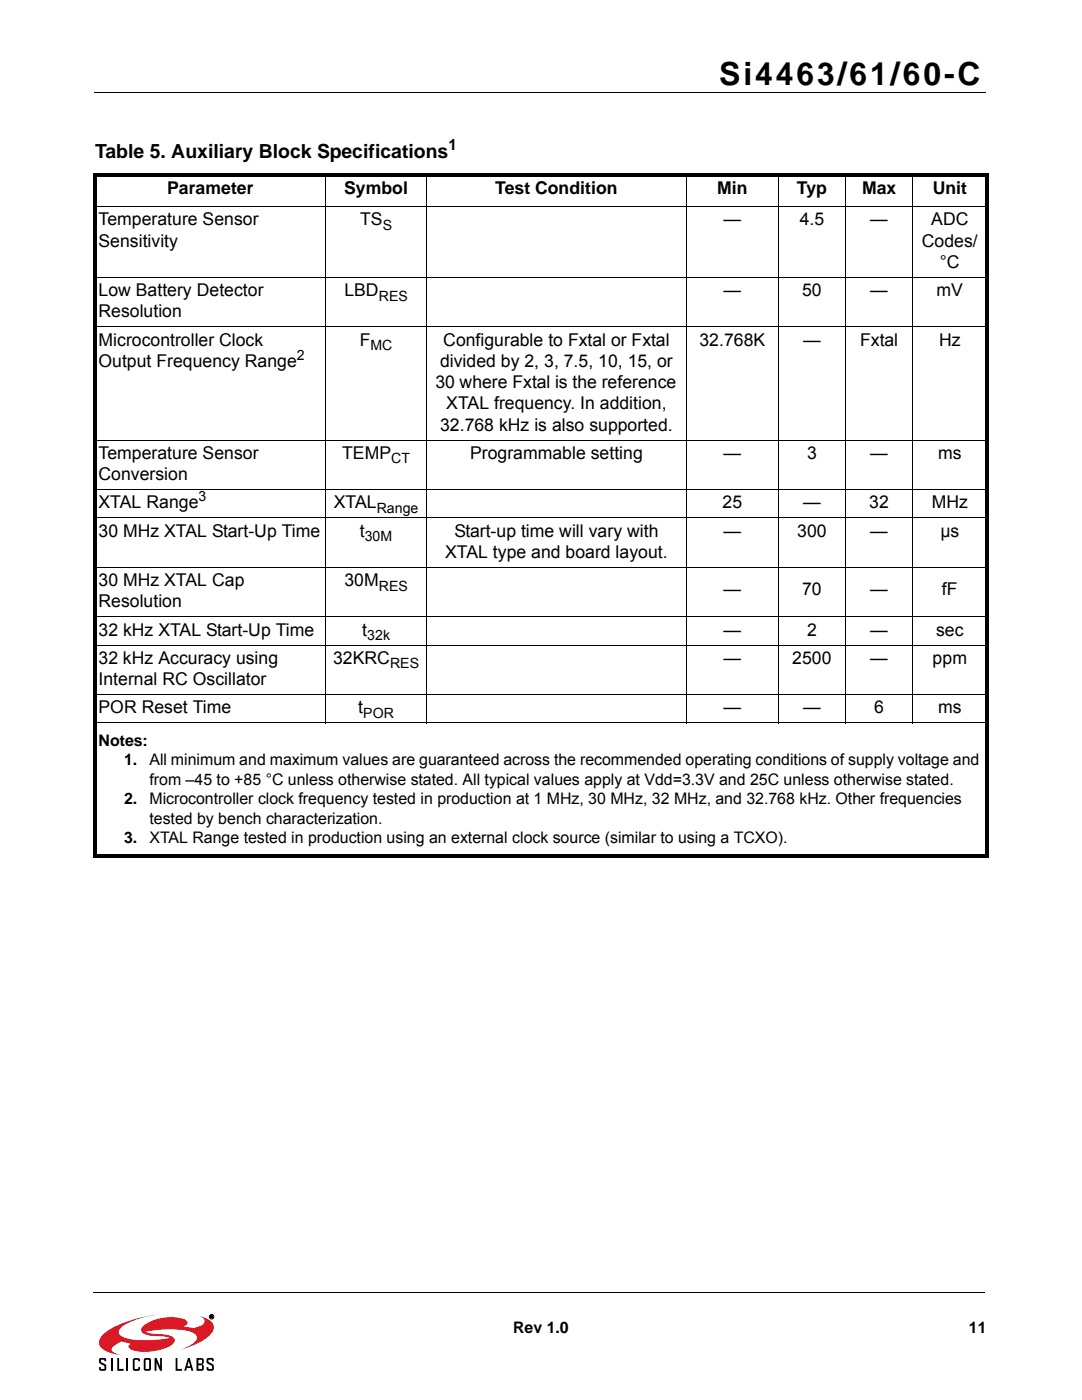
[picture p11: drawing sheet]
<svg xmlns="http://www.w3.org/2000/svg" width="216mm" height="279mm" viewBox="0 0 216 279" stroke-linecap="round" stroke-linejoin="round" font-family="sans-serif">
<defs><g id="words">
<text font-size="6.3" x="143.5" y="16.9">Si4463/61/60-C</text>
<text font-size="3.9" x="19" y="31.5">Table 5. Auxiliary Block Specifications</text>
<g font-size="3.5">
<text x="33.4" y="38.7">Parameter</text>
<text x="68.7" y="38.7">Symbol</text>
<text x="98.8" y="38.7">Test Condition</text>
<text x="143.1" y="38.7">Min</text>
<text x="159" y="38.7">Typ</text>
<text x="172" y="38.7">Max</text>
<text x="186.1" y="38.7">Unit</text>
<text x="19.7" y="45">Temperature Sensor</text>
<text x="71.9" y="45">TS</text>
<text x="144.4" y="45">—</text>
<text x="159.6" y="45">4.5</text>
<text x="173.7" y="45">—</text>
<text x="185.8" y="45">ADC</text>
<text x="19.7" y="49.2">Sensitivity</text>
<text x="183.9" y="49.2">Codes/</text>
<text x="187.6" y="53.5">°C</text>
<text x="19.7" y="59.1">Low Battery Detector</text>
<text x="68.7" y="59.1">LBD</text>
<text x="144.4" y="59.1">—</text>
<text x="160.1" y="59.1">50</text>
<text x="173.7" y="59.1">—</text>
<text x="186.9" y="59.1">mV</text>
<text x="19.7" y="63.4">Resolution</text>
<text x="19.7" y="69">Microcontroller Clock</text>
<text x="71.8" y="69">F</text>
<text x="88.5" y="69">Configurable to Fxtal or Fxtal</text>
<text x="139.6" y="69">32.768K</text>
<text x="160.3" y="69">—</text>
<text x="171.6" y="69">Fxtal</text>
<text x="187.4" y="69">Hz</text>
<text x="19.7" y="73.2">Output Frequency Range</text>
<text x="86.9" y="77.5">30 where Fxtal is the reference</text>
<text x="87.8" y="73.2">divided by 2, 3, 7.5, 10, 15, or</text>
<text x="89" y="81.7">XTAL frequency. In addition,</text>
<text x="87.8" y="85.9">32.768 kHz is also supported.</text>
<text x="19.7" y="91.6">Temperature Sensor</text>
<text x="19.7" y="95.8">Conversion</text>
<text x="68.3" y="91.6">TEMP</text>
<text x="93.8" y="91.6">Programmable setting</text>
<text x="144.4" y="91.6">—</text>
<text x="161" y="91.6">3</text>
<text x="173.6" y="91.6">—</text>
<text x="187.2" y="91.6">ms</text>
<text x="19.7" y="101.5">XTAL Range</text>
<text x="66.6" y="101.5">XTAL</text>
<text x="144.2" y="101.5">25</text>
<text x="160.3" y="101.5">—</text>
<text x="173.5" y="101.5">32</text>
<text x="185.9" y="101.5">MHz</text>
<text x="19.7" y="107.1">30 MHz XTAL Start-Up Time</text>
<text x="71.8" y="107.1">t</text>
<text x="90.7" y="107.1">Start-up time will vary with</text>
<text x="144.4" y="107.1">—</text>
<text x="159.1" y="107.1">300</text>
<text x="173.7" y="107.1">—</text>
<text x="187.6" y="107.1">µs</text>
<text x="88.8" y="111.3">XTAL type and board layout.</text>
<text x="19.7" y="117">30 MHz XTAL Cap</text>
<text x="68.7" y="117">30M</text>
<text x="144.4" y="118.7">—</text>
<text x="160.1" y="118.7">70</text>
<text x="173.7" y="118.7">—</text>
<text x="188" y="118.7">fF</text>
<text x="19.7" y="121.2">Resolution</text>
<text x="19.7" y="126.9">32 kHz XTAL Start-Up Time</text>
<text x="72.3" y="126.9">t</text>
<text x="144.4" y="126.9">—</text>
<text x="161" y="126.9">2</text>
<text x="173.7" y="126.9">—</text>
<text x="186.8" y="126.9">sec</text>
<text x="19.7" y="132.5">32 kHz Accuracy using</text>
<text x="19.7" y="136.7">Internal RC Oscillator</text>
<text x="66.5" y="132.5">32KRC</text>
<text x="144.4" y="132.5">—</text>
<text x="158.1" y="132.5">2500</text>
<text x="173.6" y="132.5">—</text>
<text x="186.1" y="132.5">ppm</text>
<text x="19.7" y="142.4">POR Reset Time</text>
<text x="71.5" y="142.4">t</text>
<text x="144.4" y="142.4">—</text>
<text x="160.3" y="142.4">—</text>
<text x="174.4" y="142.4">6</text>
<text x="187.2" y="142.4">ms</text>
</g>
<g font-size="3.2">
<text x="19.7" y="148.8">Notes:</text>
<text x="24.7" y="152.7">1.</text>
<text x="29.8" y="152.7">All minimum and maximum values are guaranteed across the recommended operating conditions of supply voltage and</text>
<text x="24.7" y="160.5">2.</text>
<text x="29.8" y="156.6">from –45 to +85 °C unless otherwise stated. All typical values apply at Vdd=3.3V and 25C unless otherwise stated.</text>
<text x="29.8" y="160.5">Microcontroller clock frequency tested in production at 1 MHz, 30 MHz, 32 MHz, and 32.768 kHz. Other frequencies</text>
<text x="29.8" y="164.4">tested by bench characterization.</text>
<text x="24.7" y="168.3">3.</text>
<text x="29.8" y="168.3">XTAL Range tested in production using an external clock source (similar to using a TCXO).</text>
<text x="102.4" y="266">Rev 1.0</text>
<text x="193.3" y="266">11</text>
</g>
<text font-size="3.1" x="89.5" y="29.9">1</text>
<g font-size="2.8">
<text x="76.4" y="45.9">S</text>
<text x="75.6" y="60">RES</text>
<text x="59.2" y="71.8">2</text>
<text x="73.9" y="69.9">MC</text>
<text x="78.1" y="92.5">CT</text>
<text x="39.6" y="100.1">3</text>
<text x="72.8" y="108">30M</text>
<text x="75.2" y="102.3">Range</text>
<text x="75.6" y="117.9">RES</text>
<text x="73.3" y="127.7">32k</text>
<text x="77.8" y="133.4">RES</text>
<text x="72.5" y="143.3">POR</text>
</g>
</g></defs>
<path d="M20.7 266.2a21.4 21.4 0 0 1 9.7-3.7l1.5-.2a16.9 16.9 0 0 0-7.6 2.5 1.05 1.05 0 0 0-.6 1 1.05 1.05 0 0 0 .7 1 17 17 0 0 0 9 .3l.5-.1a11.4 11.4 0 0 0-3.8-.4l-.4-.1a1.42 1.42 0 0 1-1.5-1.1 2.83 2.83 0 0 1 1.8-1.7 9.2 9.2 0 0 1 7.1-.3 .66 .66 0 0 1 .3 .8 .66 .66 0 0 1-.7 .5h-.1a4.3 4.3 0 0 0 3.4-.1 .97 .97 0 0 0 .8-.9 .97 .97 0 0 0-.7-1l-.4-.1 .6 .1a2.73 2.73 0 0 1 2.4 2.4 5.5 5.5 0 0 1-3.4 3l-3.7 1.4a6.3 6.3 0 0 0 3.7-2.3 1.39 1.39 0 0 0-1.4-1.5 21.1 21.1 0 0 0-8.9 .1l1.1 .3a10.3 10.3 0 0 1 4.4 .8 .81 .81 0 0 1-.1 1.4 10.1 10.1 0 0 1-8.3 1l-.5-.6 .5-.5-1.9-.5-.6 .4a1.81 1.81 0 0 0-1.3 1.3l.6 .6 1.2 .5-1.6-.3a3.4 3.4 0 0 1-2.7-2 2.19 2.19 0 0 1 .9-2z" fill="#da1826"/>
<g fill="none" stroke="#000" stroke-width=".2">
<path d="M18.8 18.4h177.8M65 34.5v109.8M85.1 34.5v109.8M137 34.5v109.8M155.3 34.5v109.8M168.7 34.5v109.8M182.1 34.5v109.8M18.6 41.3h178.7M18.6 55.4h178.7M18.6 65.2h178.7M18.6 87.8h178.7M18.6 97.7h178.7"/>
<path d="M18.6 103.3h178.7M18.6 113.2h178.7M18.6 123.1h178.7M18.6 128.7h178.7M18.6 138.6h178.7M18.6 144.3h178.7M18.6 257.9h177.8M42 262.5l.4 .1-.1 .2 .2 .2-.4-.2-.1 .2zM42.1 262.6l.3 .1h-.3z"/>
<circle cx="42.2" cy="262.8" r=".45"/>
</g>
<g fill="#000">
<path d="M18.6 34.6h178.7v.7h-178.7zM18.6 170.4h178.7v.7h-178.7zM18.6 35.2h.7v135.2h-.7zM196.6 35.2h.7v135.2h-.7zM19.8 271.2l.3-.2h.7h.2l.2 .4v.3h-.4v-.3h-.7v.4l1.1 .7v.9l-.4 .2-.9-.1-.1-.7h.3v.4h.7v-.6l-.1-.1a1.14 1.14 0 0 1-1-.7zM23.4 271h.4v2.2h.9v.4h-1.3zM26.6 271.2l.3-.2h.7l.3 .2v.5h-.3v-.3h-.7v1.8h.7v-.4h.3v.4l-.1 .3-.9 .1-.3-.2zM30.8 271h.4l.7 1.7v-1.7h.4v2.6h-.4l-.7-1.7v1.7h-.4zM35 271h.4v2.2h.9v.4h-1.3zM41.3 271.2l.3-.2h.7h.2l.2 .4v.3h-.4v-.3h-.7v.4l1 .7v.9l-.3 .2-.9-.1-.2-.7h.4v.4h.7v-.6l-.1-.1a1.14 1.14 0 0 1-1-.7z"/>
<path d="M28.7 271.2v2.2l.3 .2 .9-.1 .2-.3v-2l-.3-.2h-.8zM29 271.4h.8v1.8h-.8z"/>
<path d="M37.5 271l-.7 2.6h.3l.2-.6h.8l.1 .6h.4l-.7-2.6zM37.7 271.6l.2 1.1h-.5z"/>
<path d="M39.2 271v2.6l1.3-.1 .2-.3v-.6l-.3-.3 .3-.3-.1-.8-.3-.2zM39.6 271.4h.7v.7h-.7zM39.6 272.5h.7v.7h-.7z"/>
<path d="M42 262.5l.4 .1-.1 .2 .2 .2-.4-.2-.1 .2zM42.1 262.6v.1h.3z"/>
</g>
<path d="M22.3 271v2.6M25.4 271v2.6" fill="none" stroke="#000" stroke-width=".36"/>
<use href="#words"/>
</svg>
